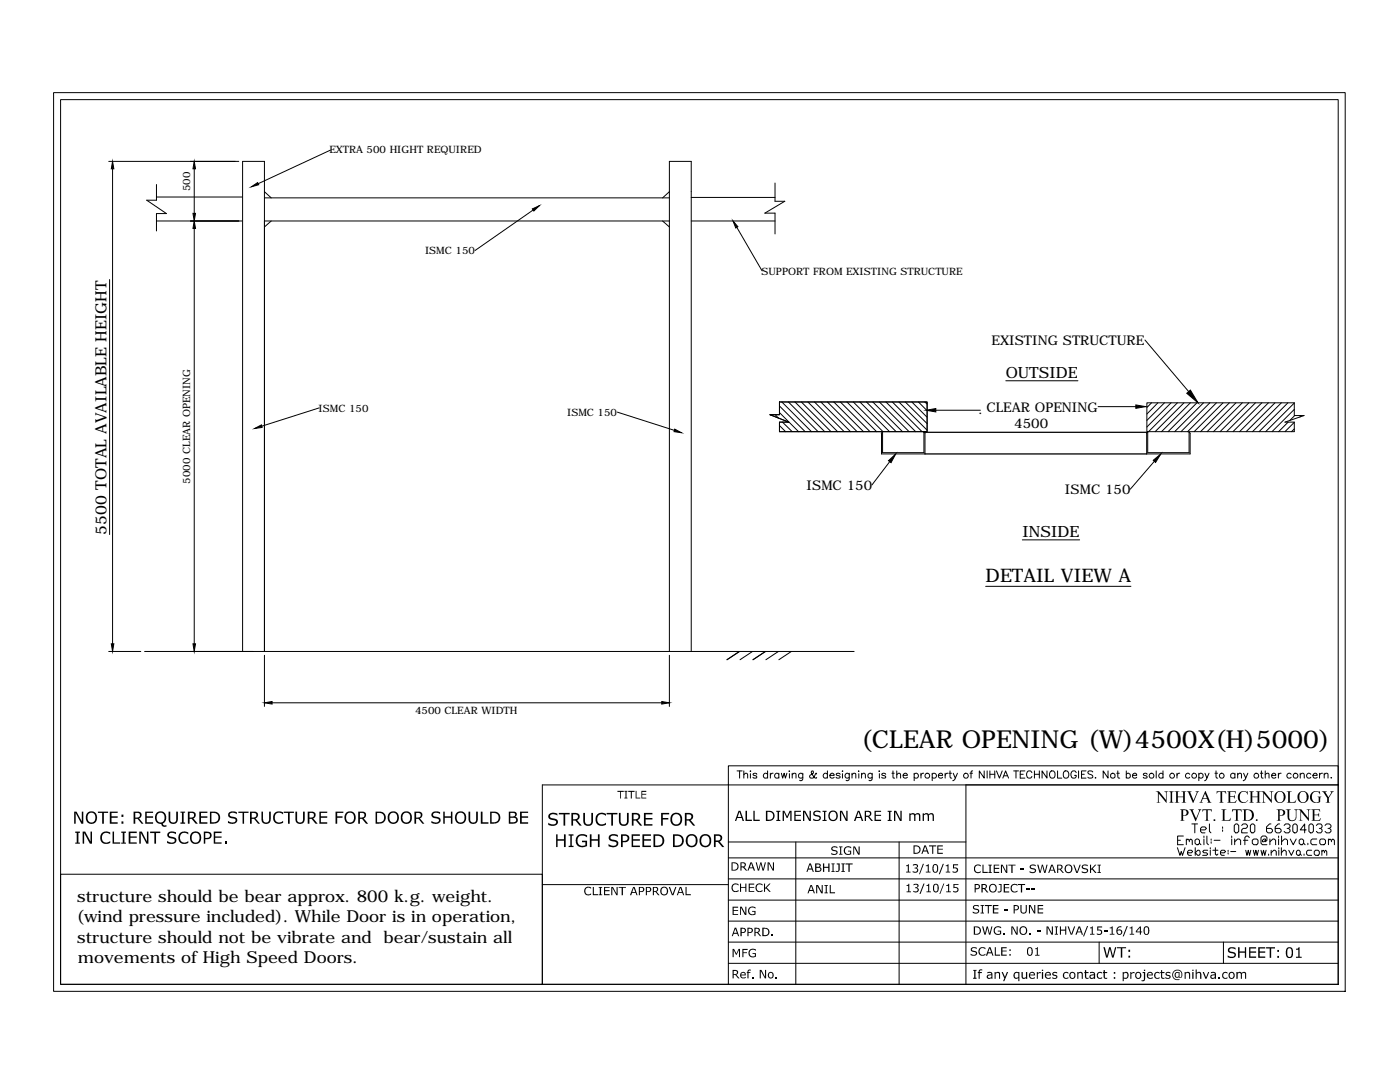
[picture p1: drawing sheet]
<svg xmlns="http://www.w3.org/2000/svg" width="279mm" height="216mm" viewBox="0 0 279 216" stroke-linecap="round" stroke-linejoin="round" font-family="sans-serif">
<defs><g id="words">
<text font-size="5" x="171.8" y="149.3">(CLEAR OPENING (W)4500X(H)5000)</text>
<text font-size="3.7" x="196.7" y="116.2">DETAIL VIEW A</text>
<g font-size="3.3">
<text x="15.4" y="180">structure should be bear approx. 800 k.g. weight.</text>
<text x="15.3" y="184.1">(wind pressure included). While Door is in operation,</text>
<text x="15.4" y="188.1">structure should not be vibrate and</text>
<text x="76.5" y="188.1">bear/sustain all</text>
<text x="15.6" y="192.2">movements of High Speed Doors.</text>
</g>
<g font-size="3.1">
<text x="200.7" y="75.3">OUTSIDE</text>
<text x="21.2" y="106.7" transform="rotate(-90 21.2 106.7)">5500 TOTAL AVAILABLE HEIGHT</text>
<text x="204" y="107.1">INSIDE</text>
</g>
<g font-size="2.7">
<text x="197.9" y="68.8">EXISTING STRUCTURE</text>
<text x="195.3" y="82.7">. CLEAR OPENING</text>
<text x="202.4" y="85.5">4500</text>
<text x="161" y="97.8">ISMC 150</text>
<text x="212.5" y="98.6">ISMC 150</text>
</g>
<g font-size="2">
<text x="65.7" y="30.6">EXTRA 500 HIGHT REQUIRED</text>
<text x="38" y="38.1" transform="rotate(-90 38 38.1)">500</text>
<text x="84.8" y="50.7">ISMC 150</text>
<text x="152" y="54.8">SUPPORT FROM EXISTING STRUCTURE</text>
<text x="63.6" y="82.2">ISMC 150</text>
<text x="113.2" y="83">ISMC 150</text>
<text x="38" y="96.5" transform="rotate(-90 38 96.5)">5000 CLEAR OPENING</text>
<text x="82.8" y="142.5">4500 CLEAR WIDTH</text>
</g>
</g></defs>
<!-- layer: 0 -->
<g fill="none" stroke="#000" stroke-width=".2">
<path d="M10.7 18.5h257.8v179.3h-257.8zM12.1 19.9h255v176.5h-255zM21.7 32.2h26M22.5 33.7v94.8M31.2 39.3h17.2M31.2 36.8v3.1h-1.9l3.9 2.7h-2v3.5M38.8 33.7v8.9M52.8 39.5h80.8M52.8 38.3l1.3 1.2M65.9 30l-14.4 6.6M133.6 38.3l-1.4 1.2M138 39.4h16.7"/>
<path d="M154.7 36.5v3.7h1.9l-4 2.3h2.1v4.2M21.9 55.8v50.9M31.2 44.1h17.2M38.8 45.6v82.9M52.8 44.1h80.8M54.1 44.1l-1.3 1.2M106.4 41.9l-11.6 8.1M132.2 44.1l1.4 1.2M138 44.1h16.7M147.1 45.4l5 8.6M200.7 76h14.4M228.5 67.8l8.7 10.3"/>
<path d="M63.7 81.4l-11.4 3.6M123.2 82.2l11.4 3.7M154.7 82.7l.6 .7M155.6 80.2h29.4v5.9h-29.4v-1.9h1.8l-3.7-1.5h1.9zM155.6 84.9l1.2 1.2M155.6 82.3l3.8 3.8M155.6 81l5.1 5.1M156 80.2l6 5.9M156.2 84.2l1.9 1.9M157.3 80.2l6 5.9M158.7 80.2l5.9 5.9M159.9 80.2l5.9 5.9"/>
<path d="M161.2 80.2l6 5.9M162.5 80.2l6 5.9M163.8 80.2l5.9 5.9M165.1 80.2l6 5.9M166.4 80.2l5.9 5.9M167.7 80.2l5.9 5.9M169 80.2l5.9 5.9M170.3 80.2l5.9 5.9M171.6 80.2l5.9 5.9M172.9 80.2l5.9 5.9M174.2 80.2l5.9 5.9M175.5 80.2l5.9 5.9"/>
<path d="M176.8 80.2l5.9 5.9M177.6 92.1l-3.6 4.7M178.1 80.2l5.9 5.9M179.4 80.2l5.6 5.6M180.7 80.2l4.3 4.3M182 80.2l3 3.1M183.3 80.2l1.7 1.7M184.4 86.3l.2 .2v4.1h-8.7v-4.1M184.4 86.3v4h-8.3v-4l-.2 .2M184.6 80.2l.4 .4M186.8 81.9h8.9M219.1 81.1h7.6"/>
<path d="M228.9 80.4h29.4v2.5h2l-3.9 1.3h1.9v1.9h-29.4zM229 86.3l-.2 .2M229.1 86.3v4h8.2v-4h.2v4.3h-8.7v-4.1M229.8 80.4l-.9 .9M230.4 92.1l-4.8 5.5M231.1 80.4l-2.2 2.2M232.4 80.4l-3.5 3.5M233.7 80.4l-4.8 4.8M235 80.4l-5.8 5.7M236.3 80.4l-5.8 5.7M237.6 80.4l-5.8 5.7M238.9 80.4l-5.8 5.7"/>
<path d="M240.2 80.4l-5.8 5.7M241.5 80.4l-5.8 5.7M242.8 80.4l-5.8 5.7M244.1 80.4l-5.8 5.7M245.3 80.4l-5.7 5.7M246.7 80.4l-5.8 5.7M247.9 80.4l-5.7 5.7M249.2 80.4l-5.7 5.7M250.6 80.4l-5.8 5.7M251.8 80.4l-5.7 5.7M253.1 80.4l-5.7 5.7M254.5 80.4l-5.8 5.7"/>
<path d="M255.7 80.4l-5.7 5.7M257 80.4l-5.7 5.7M257.1 84.2l-1.9 1.9M258.3 80.4l-5.7 5.7M258.3 81.7l-4.4 4.4M258.3 84.3l-1.9 1.8M258.3 85.6l-.5 .5M258.4 82.9l-1 1M259.7 82.9l-.3 .3M196.7 117h29M204 107.7h11.5M21.7 130h6.4"/>
<path d="M28.9 130h141.6M48.4 130v-97.8h4.4v97.8M52.8 130.8v10.2M133.6 130v-97.8h4.4v97.8M133.6 130.8v10.2M147.6 130l-2.5 1.6M150.2 130l-2.5 1.6M152.8 130l-2.5 1.6M155.3 130l-2.4 1.6M157.9 130l-2.5 1.6M54.3 140.2h77.8M145.4 152.8h121.7v3.8h-121.7z"/>
<path d="M147.1 153.8h1M147.6 153.8v1.5M148.4 154.6l.4-.3 .3 .1 .1 .9M148.4 153.8v1.5M149.8 153.8v.2zM149.8 154.4v.9M151 154.5a.43 .43 0 0 0-.7 0l.7 .5v.2l-.2 .1-.5-.2M153.2 154.5a.48 .48 0 0 0-.7-.1 .48 .48 0 0 0 0 .8 .48 .48 0 0 0 .7-.1M153.2 153.8v1.5M153.7 154.3v1M154.3 154.3l-.3 .1-.3 .3M155.4 154.5a.48 .48 0 0 0-.7-.1 .48 .48 0 0 0 0 .8 .48 .48 0 0 0 .7-.1"/>
<path d="M155.4 154.3v1M155.9 154.3l.3 1 .3-1 .2 1 .3-1M157.5 153.9h.1zM157.6 154.4v.9M158.1 154.6l.3-.3 .4 .1 .1 .9M158.1 154.3v1M160.2 154.3l-.1 1.3-.2 .2-.3-.1M160.2 154.5a.48 .48 0 0 0-.7-.1 .48 .48 0 0 0 0 .8 .48 .48 0 0 0 .7-.1M163 154.5l-.2-.2-.3 .6a.46 .46 0 0 1-.5 .4 .46 .46 0 0 1-.3-.6l.6-.4v-.4h-.3v.5l.6 .8 .3 .1 .1-.2M165.1 154.5a.48 .48 0 0 0-.7-.1 .48 .48 0 0 0 0 .8 .48 .48 0 0 0 .7-.1M165.1 153.8v1.5M165.6 154.7h.9a.48 .48 0 0 0-.7-.3 .48 .48 0 0 0-.2 .7 .48 .48 0 0 0 .7 .1l.2-.1"/>
<path d="M167.7 154.5a.47 .47 0 0 0-.8 0l.8 .5-.1 .2-.2 .1-.5-.2M168.1 153.8v.2zM168.1 154.4v.9M169.5 154.3l-.1 1.3-.2 .2-.3-.1M169.5 154.5a.48 .48 0 0 0-.7-.1 .48 .48 0 0 0 0 .8 .48 .48 0 0 0 .7-.1M170 154.6l.4-.3 .4 .1v.9M170 154.3v1M171.3 153.9h.1zM171.4 154.4v.9M171.9 154.6l.4-.3 .3 .1 .1 .9M171.9 154.3v1M174.1 154.3l-.1 1.3-.2 .2-.4-.1"/>
<path d="M174.1 154.5a.48 .48 0 0 0-.7-.1 .48 .48 0 0 0 0 .8 .48 .48 0 0 0 .7-.1M175.4 153.9h.1zM175.5 154.4v.9M176.8 154.5a.47 .47 0 0 0-.8 0l.8 .5-.1 .2-.2 .1-.5-.2M178 154.3h.5M178.2 153.8l.1 1.4 .2 .1M179 154.6l.3-.3 .3 .1 .1 .9M179 153.8v1.5M180.2 154.7h.9a.48 .48 0 0 0-.7-.3 .48 .48 0 0 0-.2 .7 .48 .48 0 0 0 .7 .1l.2-.1M182.4 154.5a.48 .48 0 0 1 .7-.1 .48 .48 0 0 1 0 .8 .48 .48 0 0 1-.7-.1M182.4 154.3v1.5M183.8 154.3v1"/>
<path d="M184.3 154.3l-.5 .2v.2M186 154.5a.48 .48 0 0 1 .7-.1 .48 .48 0 0 1 0 .8 .48 .48 0 0 1-.7-.1M186 154.3v1.5M187.3 154.7h.8a.46 .46 0 0 0-.6-.4 .46 .46 0 0 0-.1 .8l.2 .2 .5-.2M188.6 154.3v1M189.2 154.3l-.4 .1-.2 .3M189.4 154.3h.5M189.6 153.8v1.2l.1 .2 .2 .1M190.2 154.3l.5 1 .4-1M190.7 155.3l-.2 .3-.4 .2M193.6 154.3h.5M194.1 153.8l-.2 .1-.1 .2v1.2"/>
<path d="M196.4 153.8v1.5l-1-1.5v1.5M197 153.8v1.5M197.6 153.8v1.5M197.6 154.5h.9M198.5 153.8v1.5M198.9 153.8l.6 1.5 .5-1.5M200.1 155.3l.6-1.5 .6 1.5M200.3 154.8h.8M202.3 153.8h1M202.8 153.8v1.5M203.6 154.5h.6M204.5 153.8h-.9v1.5h.9"/>
<path d="M205.9 154.2a.55 .55 0 0 0-.6-.4 .55 .55 0 0 0-.4 .6 .61 .61 0 0 0 .2 .8 .61 .61 0 0 0 .8-.1v-.2M206.4 154.5h1M206.4 153.8v1.5M207.4 153.8v1.5M208.9 153.8v1.5l-.9-1.5v1.5M209.6 154l.1-.1a.72 .72 0 0 1 .9 .5 .72 .72 0 0 1-.5 .9 .76 .76 0 0 1-.5-1.3zM211.1 153.8v1.5h.8M212.5 153.9a.7 .7 0 0 1 .8 .6 .7 .7 0 0 1-.8 .7l-.3-.5v-.5zM214.8 154.2a.55 .55 0 0 0-.6-.4 .55 .55 0 0 0-.5 .6 .61 .61 0 0 0 .2 .8 .61 .61 0 0 0 .8-.1l.1-.4h-.4M215.3 153.8v1.5M215.8 154.5h.6M216.7 153.8h-.9v1.5h.9"/>
<path d="M218.1 154l-.4-.2-.5 .1v.4l.8 .4 .1 .4-.4 .2-.6-.2M218.6 155.1v.2zM221.1 153.8v1.5l-.9-1.5v1.5M222.9 154.3h.5M223.1 153.8v1.2l.1 .2 .3 .1M224.8 154.5a.46 .46 0 0 1 .6 0 .46 .46 0 0 1 0 .6 .46 .46 0 0 1-.6 0M224.8 153.8v1.5M226 154.7h.9a.46 .46 0 0 0-.7-.4 .46 .46 0 0 0-.1 .8l.3 .2 .5-.2M228.9 154.5a.43 .43 0 0 0-.7 0l.7 .5v.2l-.2 .1-.5-.2M230.7 153.8v1.5M232.1 154.5a.48 .48 0 0 0-.7-.1 .48 .48 0 0 0 0 .8 .48 .48 0 0 0 .7-.1M232.1 153.8v1.5"/>
<path d="M234.9 154.3v1M235.4 154.3l-.5 .2v.2M237.4 154.5a.48 .48 0 0 0-.7-.1 .48 .48 0 0 0 0 .8 .48 .48 0 0 0 .7-.1M239.3 154.5a.48 .48 0 0 1 .7-.1 .48 .48 0 0 1 0 .8 .48 .48 0 0 1-.7-.1M239.3 154.3v1.5M240.5 154.3l.4 1 .4-1M240.9 155.3l-.2 .3-.3 .2M242.5 154.3h.5M242.7 153.8v1.2l.1 .2 .2 .1M246.5 154.5a.48 .48 0 0 0-.7-.1 .48 .48 0 0 0 0 .8 .48 .48 0 0 0 .7-.1M246.5 154.3v1M247 154.6l.3-.3 .4 .1 .1 .9"/>
<path d="M247 154.3v1M248.2 154.3l.4 1 .4-1M248.6 155.3l-.1 .3-.4 .2M251.5 154.3h.5M251.7 153.8v1.2l.1 .2 .3 .1M252.5 154.6l.4-.3 .3 .1 .1 .9M252.5 153.8v1.5M253.8 154.7h.8a.48 .48 0 0 0-.6-.3 .48 .48 0 0 0-.3 .6 .48 .48 0 0 0 .6 .3l.3-.2M255.1 154.3v1M255.7 154.3l-.5 .2-.1 .2M257.7 154.5a.48 .48 0 0 0-.7-.1 .48 .48 0 0 0 0 .8 .48 .48 0 0 0 .7-.1M259.5 154.6l.4-.3 .3 .1 .1 .9"/>
<path d="M259.5 154.3v1M261.6 154.5a.48 .48 0 0 0-.7-.1 .48 .48 0 0 0 0 .8 .48 .48 0 0 0 .7-.1M262 154.7h.9a.48 .48 0 0 0-.6-.3 .48 .48 0 0 0-.3 .6 .48 .48 0 0 0 .6 .3l.3-.2M263.3 154.3v1M263.9 154.3a.51 .51 0 0 0-.6 .4M264.3 154.6l.3-.3 .4 .1v.9M264.3 154.3v1M265.7 155.1v.2zM267.1 156.6v39.8M267.1 156.6h-74.3v39.8M12.1 174.4h96.1v22h-96.1zM108.2 176.5h37.2"/>
<path d="M145.4 179.6h121.7M145.4 175.4h121.7M145.4 171.2h121.7M145.4 168h47.4M158.8 168v28.4M179.4 168v28.4M235 169.1l.5 1.6 .2-.8 .3 .8 .5-1.6M235 167.7h.6M236.2 166.8h-1.2v1.8h1.2M236.8 167.7l.3-.3 .2 .3v.3M236.8 167.4v1.2M237 170.2h.8l.2-.3-.2-.2h-.5l-.3 .2v.5l.3 .3h.5"/>
<path d="M237.3 167.7l.3-.3 .3 .3v.9M237.9 164.4h1.1M238.4 164.4v1.8M238.5 167.7l.3-.3h.3l.3 .3v.6l-.3 .3h-.3l-.3-.3zM238.5 169.1v1.6M239 169.7h.3l.2 .2v.5l-.2 .3h-.3l-.5-.5zM239.4 168.3l.3 .3M239.6 165.6h.9l.3-.3-.3-.3h-.6l-.3 .3v.6l.3 .3h.6M240.3 166.8v.3M240.3 167.4v1.2M240.9 166.8v1.5l.3 .3M241 169.7h-.7l-.3 .2 .3 .3h.5l.2 .2-.2 .3h-.8"/>
<path d="M241.4 164.4v1.5l.3 .3M241.5 169.1v.3M241.5 169.7v1M241.7 167.4v.3M241.7 168v.3M242 169.7h1.1M242.3 167.7h1.2M242.6 169.1v1.3l.2 .3 .3-.3M243.6 170.2h.7l.3-.3-.3-.2h-.5l-.2 .2v.5l.2 .3h.5M244 165v.3M244 165.6v.3M245.1 169.7v.2"/>
<path d="M245.1 170.2v.2M245.6 169.9h1M245.8 166.8v.3M245.8 167.4v1.2M246.3 164.7l.3-.3h.3l.3 .3v1.2l-.3 .3h-.3l-.3-.3zM246.4 168l.6-.6h.3l.3 .3v.9M246.4 167.4v1.2M247.8 164.7l.3-.3h.6l.2 .3v.3l-.2 .3h-.6l-.3 .3v.6h1.1M248.1 167.7h.9M248.6 169.7l.3 1 .2-1 .3 1 .2-1M249.3 167.1l-.3-.3h-.3l-.3 .3v1.5M249.5 164.7l.3-.3h.3l.3 .3v1.2l-.3 .3h-.3l-.3-.3z"/>
<path d="M249.9 167.7l.3-.3h.6l.3 .3v.6l-.3 .3h-.6l-.3-.3zM250.1 169.7l.3 1 .2-1 .3 1 .2-1M251.7 169.7l.2 1 .3-1 .2 1 .3-1M252.5 167.7l-.2 .3h-.3v-.3l.3-.3h.2v.6l.3-.3v-.6l-.3-.3h-.5l-.3 .3v1.2l.3 .3h.8M253.2 170.4v.3M253.4 168l.6-.6h.3l.3 .3v.9M253.4 167.4v1.2M253.6 164.4h-.2l-.6 .6v.9l.3 .3h.5l.3-.3v-.3l-.3-.3h-.8M253.7 170.2l.5-.5h.3l.2 .2v.8M253.7 169.7v1M255.2 166.8v.3M255.2 167.4v1.2"/>
<path d="M255.2 169.1v.3M255.2 169.7v1M255.4 164.4h-.3l-.6 .6v.9l.3 .3h.6l.3-.3v-.3l-.3-.3h-.9M255.7 170.2l.5-.5h.2l.3 .2v.8M255.7 169.1v1.6M255.8 168l.6-.6h.3l.2 .3v.9M255.8 166.8v1.8M256.3 164.7l.3-.3h.6l.3 .3v.3l-.3 .3h-.3M257.2 165.3l.3 .3v.3l-.3 .3h-.6l-.3-.3M257.2 169.7l.5 1 .5-1M257.5 167.4l.6 1.2 .6-1.2M258 164.7l.3-.3h.3l.3 .3v1.2l-.3 .3h-.3l-.3-.3z"/>
<path d="M258.7 169.9l.3-.2h.2l.3 .2v.5l-.3 .3h-.2l-.3-.3zM259.3 167.7l.3-.3h.3l.3 .3v.6l-.3 .3h-.3l-.3-.3zM259.5 170.4l.2 .3M260.2 168.3l.3 .3M260.3 170.4v.3M260.7 165.6h-1.2l.9-1.2v1.8M261 168.3v.3M261.2 164.7l.3-.3h.3l.3 .3v1.2l-.3 .3h-.3l-.3-.3zM261.8 169.7h-.8l-.2 .2v.5l.2 .3h.8M262.5 169.7h.5l.3 .2v.5l-.3 .3h-.5l-.2-.3v-.5zM262.7 164.7l.3-.3h.6l.2 .3v.3l-.2 .3h-.3M262.8 167.4h-.9l-.3 .3v.6l.3 .3h.9"/>
<path d="M263.4 167.7l.2-.3h.6l.3 .3v.6l-.3 .3h-.6l-.2-.3zM263.6 165.3l.2 .3v.3l-.2 .3h-.6l-.3-.3M263.8 169.9l.3-.2 .2 .2v.3M263.8 169.7v1M264.3 169.9l.3-.2 .2 .2v.8M264.4 164.7l.3-.3h.6l.3 .3v.3l-.3 .3h-.3M265.1 167.7l.3-.3 .3 .3v.3M265.1 167.4v1.2M265.3 165.3l.3 .3v.3l-.3 .3h-.6l-.3-.3M265.7 167.7l.3-.3 .3 .3v.9M108.2 196.4v-39.8h37.2v39.8M108.2 196.4h158.9"/>
<path d="M145.4 183.8h121.7M145.4 188h121.7M145.4 192.2h121.7M219.4 188v4.2M244.2 188v4.2"/>
<circle cx="185.1" cy="154.8" r=".5"/>
<circle cx="192.8" cy="154.8" r=".5"/>
<circle cx="222.1" cy="154.8" r=".51"/>
<circle cx="229.8" cy="154.8" r=".5"/>
<circle cx="233.9" cy="154.8" r=".5"/>
<circle cx="238.3" cy="154.8" r=".5"/>
<circle cx="243.8" cy="154.8" r=".5"/>
<circle cx="250.7" cy="154.8" r=".5"/>
<circle cx="258.6" cy="154.8" r=".5"/>
</g>
<g fill="#000" stroke="#000" stroke-width=".2">
<path d="M22.5 32.2l.2 1.5h-.5zM38.8 32.2l.2 1.5h-.5zM50.2 37.3l1.2-.9 .2 .5zM38.8 44.1l.2 1.5h-.5zM38.5 42.6h.5l-.2 1.5zM106.2 41.7l1.4-.7-1.1 1.1zM146.3 44.1l1 1.1-.5 .3zM236.8 78.5l.8-.7 1.5 2.6zM50.8 85.5l1.4-.7 .1 .5zM134.6 85.6l1.4 .7-1.5-.2zM177.3 91.9l1.5-1.3-1 1.7zM184.8 81.9l2-.4v.7z"/>
<path d="M226.7 80.8l2 .3-2 .4zM230.2 91.8l1.5-1.2-1.1 1.7zM22.2 128.5h.5l-.2 1.5zM38.5 128.5h.5l-.2 1.5zM52.8 140.2l1.5-.2v.5zM132.1 140l1.5 .2-1.5 .3z"/>
</g>
<g fill="#000">
<path d="M123.2 157.8h1.3v.2h-.6v1.3h-.1v-1.3h-.6zM124.6 157.8h.6v.2h-.2v1.2h.2v.1h-.6v-.1h.2v-1.2h-.2zM125.4 157.8h1.2v.2h-.5v1.3h-.2v-1.3h-.5zM126.9 157.8h.1v1.4h.8v.1h-.9zM128 157.8h1v.2h-.8v.4h.8v.2h-.8v.6h.8v.1h-1zM230.7 157.9h.6l1.4 1.7v-1.4l-.3-.3h.8l-.4 .2v2.1l-1.5-1.8v1.6l.3 .2h-.8l.3-.2v-1.9zM234.4 157.9h1l-.3 .2v.8h1v-.8l-.3-.2h1l-.3 .1v2l.3 .2h-1l.3-.2v-.9h-1v.9l.3 .2h-1l.3-.2v-1.9zM236.9 157.9l.9 .1a.21 .21 0 0 0-.3 .1 .21 .21 0 0 0 .1 .3l.6 1.3 .5-1.3a.28 .28 0 0 0 .1-.3 .28 .28 0 0 0-.2-.2l.7 .1-.3 .1-.8 2.1-1-2.1zM242.8 157.9h1.9v.5l-.2-.3-.6-.1v2l.3 .2h-.9l.3-.2v-2l-.6 .1-.2 .3zM244.9 157.9h1.7l.1 .5-.3-.4h-.9v.9h.7l.3-.3v.8l-.3-.4h-.7l.1 1h.8l.4-.4-.2 .6h-1.7l.3-.2v-1.9zM247.4 158.1l.6-.3 .8 .2 .2-.2v.8l-.3-.5-.7-.1-.4 .3-.2 .4 .1 .8 .3 .5h.8l.5-.4-.4 .5-1 .1-.6-.6-.1-.8zM249.3 157.9h1l-.4 .2v.8h1.1v-.8l-.4-.2h1.1l-.4 .2v1.9l.4 .2h-1.1l.4-.2v-.9h-1.1v.9l.4 .2h-1l.3-.2v-1.9z"/>
<path d="M251.7 157.9h.6l1.4 1.7v-1.5l-.3-.2h.8l-.4 .2v2.1l-1.5-1.8v1.5l.3 .3h-.8l.3-.3v-1.7zM256.8 157.9l1 .1a.29 .29 0 0 0-.3 0 .29 .29 0 0 0-.1 .4l.1 1.6h.8l.4-.5-.2 .7h-1.7l.3-.2v-1.9zM261.7 158.3l.7-.5 .8 .2 .2-.2 .1 .8-.6-.6-.7 .1-.3 .5-.1 .7 .4 .7 .5 .1 .5-.1v-.8l-.3-.3h.9l-.3 .2v.9l-1.1 .2-.8-.4-.2-.4v-.6zM263.8 157.9h1l-.3 .2 .6 1 .6-.9-.2-.3h.7l-.4 .3-.6 1v.8l.3 .2h-1l.4-.2v-.8l-.8-1.1zM15 165.9h.9v.3h-.3v1.9h.3v.2h-.9v-.2h.3v-1.9h-.3zM14.8 162h.5l1 1.9v-1.9h.3v2.4h-.4l-1.1-2.2v2.2h-.3zM16.5 165.9h.5l1.1 2v-2h.3v2.4h-.5l-1.1-2.1v2.1h-.3zM19.5 162h2.1v.2h-.9v2.2h-.3v-2.2h-.9zM20.3 166.2l.8-.3 .9 .2v.4l-.6-.3h-.5l-.4 .3-.2 .4 .1 .7 .2 .4 .7 .1 .7-.3v.4l-1.1 .2-.6-.4-.3-.5v-.6zM21.9 162h1.6v.2h-1.2v.7h1.2v.3h-1.2v.9h1.2v.3h-1.6zM22.5 165.9h.3v2.2h1.2v.2h-1.5zM24.2 165.9h.9v.3h-.3v1.9h.3v.2h-.9v-.2h.3v-1.9h-.3z"/>
<path d="M25.7 165.9h1.6v.3h-1.3v.7h1.3v.3h-1.3v.9h1.3v.2h-1.6zM27.8 165.9h.5l1 2v-2h.3v2.4h-.4l-1.1-2.1v2.1h-.3zM29 162h1.6v.2h-1.3v.7h1.3v.3h-1.3v.9h1.3v.3h-1.6zM30 165.9h2v.3h-.9v2.1h-.3v-2.1h-.8zM33.5 166.2l.3-.2 .6-.1 .7 .2v.3l-1-.2a.42 .42 0 0 0-.4 .5 .42 .42 0 0 0 .6 .3l.8 .3v.7l-.5 .4-1.3-.2v-.4l.6 .3 .7-.1a.39 .39 0 0 0 .3-.5 .39 .39 0 0 0-.6-.2l-.4-.1-.5-.3zM33.6 162h.4v1.7l.4 .4h.4l.3-.2 .1-1.9h.3v1.6l-.1 .3-.3 .4-.7 .1-.6-.4-.2-.4zM36 162h.9v.2h-.3v1.9h.3v.3h-.9v-.3h.3v-1.9h-.3zM35.8 166.3l.5-.3 .4-.1 .9 .2v.4l-.6-.3-.6 .1-.3 .2-.2 .4 .1 .6 .2 .4 .7 .2 .7-.3v.4l-1.2 .2-.6-.4-.2-1zM39.8 162h1.6v.2h-1.3v.7h1.3v.3h-1.3v.9h1.3v.3h-1.6zM42.7 165.9h1.5v.3h-1.2v.7h1.2v.3h-1.2v.9h1.2v.2h-1.5zM44.8 167.9h.4v.4h-.4zM45.7 162.1l.4-.2h.7l.5 .2v.4l-.7-.3h-.4a.41 .41 0 0 0-.3 .5 .41 .41 0 0 0 .6 .3l.8 .3 .1 .5-.2 .3-.7 .3-1-.2v-.4l.7 .3h.5a.41 .41 0 0 0 .3-.6 .41 .41 0 0 0-.6-.2l-.8-.4-.1-.5z"/>
<path d="M47.6 162h2v.2h-.9v2.2h-.3v-2.2h-.8zM52.2 162h.3v1.7l.4 .4h.4l.3-.2 .1-1.9h.3v1.8l-.3 .5-.8 .1-.6-.4-.1-.4zM54.8 162.2l.6-.3h.6l.5 .2v.4l-.6-.3h-.6l-.5 .6v.6l.3 .5 .4 .2h.4l.6-.3v.4l-.9 .2-.6-.2-.3-.2-.2-.5v-.7zM56.6 162h2.1v.2h-.9v2.2h-.3v-2.2h-.9zM59 162h.3v1.7l.4 .4h.4l.3-.2 .1-1.9h.3v1.6l-.1 .3-.3 .4-.7 .1-.6-.4-.1-.4zM63.7 162h1.6v.2h-1.3v.7h1.3v.3h-1.3v.9h1.3v.3h-1.6zM67 162h1.5v.2h-1.2v.7h1.1v.3h-1.1v1.2h-.3zM86.3 162.1l.4-.2h.7l.4 .1v.5l-.4-.3h-.7a.42 .42 0 0 0-.2 .6 .42 .42 0 0 0 .6 .2l.8 .3v.7l-.3 .2-.5 .2-1-.2v-.4l.7 .3h.4a.41 .41 0 0 0 .4-.6 .41 .41 0 0 0-.6-.2l-.4-.1-.4-.3-.1-.4zM88.5 162h.3v.9h1.2v-.9h.3v2.4h-.3v-1.2h-1.2v1.2h-.3zM93.5 162h.3v1.7l.4 .4h.5l.2-.2 .1-1.9h.4v1.6l-.3 .6-.8 .2-.6-.2-.2-.6zM96 162h.3v2.1h1.2v.3h-1.5zM103.8 162h1.6v.2h-1.3v.7h1.3v.3h-1.3v.9h1.3v.3h-1.6z"/>
<path d="M109.5 162.5l.7-.3 1 .1v.5l-.6-.3-.7 .1a.43 .43 0 0 0-.1 .5 .43 .43 0 0 0 .5 .2l.9 .3 .2 .3-.1 .5-.7 .4h-.6l-.6-.2v-.4l.7 .3h.5a.39 .39 0 0 0 .4-.5 .39 .39 0 0 0-.5-.3l-.6-.1-.4-.3-.1-.5zM111 166.5h.3v1h1.3v-1h.3v2.5h-.3v-1.2h-1.3v1.2h-.3zM111.5 162.2h2.2v.3h-.9v2.2h-.3v-2.2h-1zM113.5 166.5h1v.2h-.4v2.1h.4v.2h-1v-.2h.3v-2.1h-.3zM115.1 166.9l.3-.3 .5-.2h.6l.7 .3v.4l-.7-.4-.7 .1-.5 .6v.6l.1 .4 .6 .4 .8-.2v-.6h-.7v-.2h1.1v1l-1.2 .3-.8-.4-.3-.9zM116.7 177.3l.5-.4 .8 .2v.3l-.7-.3-.2 .1-.3 .4 .2 .7 .6 .2 .4-.2v.2l-.5 .2-.6-.2-.3-.6zM116.4 162.2h.3v1.8l.4 .5h.5l.3-.2 .1-.3v-1.8h.3v1.8l-.3 .7-.9 .1-.6-.4-.1-.5zM118.3 177h.2v1.4h.9v.2h-1.1zM117.7 166.5h.4v1h1.2v-1h.4v2.5h-.4v-1.2h-1.2v1.2h-.4zM119.5 177h.7v.2h-.2v1.3h.2v.1h-.7v-.1h.2v-1.3h-.2zM119.1 162.6l.4-.3 .4-.1 1 .2v.4l-.6-.3h-.6l-.2 .2-.3 .5v.7l.3 .4 .8 .2 .6-.3v.4l-1.1 .2-.7-.4-.2-.6v-.6zM120.6 177h1.1v.2h-.9v.4h.9v.2h-.9v.6h.9v.2h-1.1z"/>
<path d="M121.1 162.2h2.1v.3h-.9v2.2h-.3v-2.2h-.9zM122 177h.3l.7 1.3v-1.3h.3v1.6h-.3l-.8-1.4v1.4h-.2zM121.6 166.8l.4-.3 .8-.1 .5 .2v.4l-.6-.3h-.5a.43 .43 0 0 0-.4 .6 .43 .43 0 0 0 .7 .2l.6 .2 .2 .3v.7l-.7 .4-1.2-.2v-.5l.8 .4 .6-.1 .2-.3v-.4l-1.1-.2-.3-.3zM123.5 177h1.4v.2h-.6v1.4h-.2v-1.4h-.6zM123.5 162.2h.4v1.8l.1 .3 .2 .2h.5l.3-.2 .1-.3v-1.8h.4v1.8l-.4 .7-.9 .1-.6-.4-.1-.5zM126.1 166.5h1.6v.3h-1.3v.7h1.3v.3h-1.3v.9h1.3v.3h-1.6zM128.2 166.5h1.7v.3h-1.3v.7h1.3v.3h-1.3v.9h1.3v.3h-1.7zM128.5 162.2h1.7v.3h-1.4v.7h1.4v.3h-1.4v1h1.4v.2h-1.7zM131.9 162.2h1.6v.3h-1.2v.7h1.1v.3h-1.1v1.2h-.4zM133.5 177h.2l.5 1.4 .6-1.4h.2l-.6 1.6h-.3zM136.8 177h.2v1.4h.9v.2h-1.1zM146.2 176.5l.5-.2 .7 .1v.3l-.4-.2h-.5l-.3 .5v.4l.3 .3 .4 .1 .5-.2v.3l-.9 .1-.4-.3-.1-.8z"/>
<path d="M147.7 176.3h.2v.7h.8v-.7h.3v1.7h-.3v-.8h-.8v.8h-.2zM148.8 161.8h.3v1.8h1v.2h-1.3zM149.4 176.3h1.1v.2h-.9v.5h.9v.2h-.9v.6h.9v.2h-1.1zM150.4 161.8h.2v1.8h1v.2h-1.2zM150.9 176.5l.6-.2 .7 .1v.3l-.4-.2h-.5l-.3 .5v.4l.2 .3 .5 .1 .5-.2v.3l-.9 .1-.4-.3-.1-.8zM150.8 172.1h.2l.4 1.4 .4-1.4h.2l.3 1.4 .3-1.4h.3l-.5 1.6h-.2l-.4-1.3-.3 1.3h-.3zM152.5 176.3h.2v.9l.8-.9h.3l-.8 .8 .8 .9h-.3l-.6-.8-.2 .2v.6h-.2zM153.2 172.1h.3l.7 1.3v-1.3h.3v1.6h-.3l-.8-1.5v1.5h-.2zM154.9 161.8h.8v.2h-.2v1.6h.2v.2h-.8v-.2h.3v-1.6h-.3zM156.2 161.8h.3l.6 1.1 .5-1.1h.4v2h-.3v-1.8l-.5 1.2h-.2l-.6-1.2v1.8h-.2zM158.5 161.8h1.3v.2h-1v.6h1v.2h-1v.8h1v.2h-1.3zM160.3 161.8h.4l.9 1.6v-1.6h.2v2h-.3l-1-1.8v1.8h-.2z"/>
<path d="M162.4 162l.3-.2 .6-.1 .4 .2v.3l-.3-.2h-.5a.34 .34 0 0 0-.3 .4 .34 .34 0 0 0 .5 .2l.7 .3-.1 .7-.4 .2-1-.1v-.3l.5 .2h.4a.34 .34 0 0 0 .3-.5 .34 .34 0 0 0-.5-.2l-.6-.2zM162.9 176.6h.4l.7 1.4v-1.4h.2v1.7h-.3l-.8-1.5v1.5h-.2zM164.2 161.8h.8v.2h-.3v1.6h.3v.2h-.8v-.2h.3v-1.6h-.3zM164.5 176.6h.7v.2h-.2v1.3h.2v.2h-.7v-.2h.3v-1.3h-.3zM164.2 172.3h.3v.7h.8v-.7h.3v1.7h-.3v-.8h-.8v.8h-.3zM165.9 172.3h.7v.2h-.2v1.3h.2v.2h-.7v-.2h.2v-1.3h-.2zM165.6 176.6h.2v1.4h.9v.3h-1.1zM166 169.1l.4-.2 .7 .1v.2l-.4-.1h-.4a.31 .31 0 0 0-.1 .4 .31 .31 0 0 0 .4 .1l.5 .2 .1 .4-.2 .3-.3 .1-.6-.1h-.2v-.3l.7 .2a.33 .33 0 0 0 .3-.4 .33 .33 0 0 0-.5-.2l-.5-.2zM167 172.3h.6v1.3l-.3 .4h-.5v-.2h.1a.28 .28 0 0 0 .3 0 .28 .28 0 0 0 .1-.3v-1h-.3zM167.5 168.9h.6v.2h-.2v1.3h.2v.1h-.6v-.1h.2v-1.3h-.2zM167.9 172.3h.7v.2h-.2v1.3h.2v.2h-.7v-.2h.2v-1.3h-.2zM167.6 161.8h.4l.9 1.6v-1.6h.2v2h-.3l-.9-1.8v1.8h-.3z"/>
<path d="M168.6 169.1l.5-.2 .8 .1v.3l-.4-.2h-.5l-.4 .4 .1 .7 .4 .2 .6-.1v-.4h-.5v-.2h.7v.8l-.9 .1-.4-.3-.2-.7zM168.7 172.3h1.5v.2h-.6v1.5h-.3v-1.5h-.6zM170.3 168.9h.3l.8 1.4v-1.4h.2v1.6h-.3l-.8-1.4v1.4h-.2zM174.5 161.8h1.3v.2h-1v.6h1v.2h-1v.8h1v.2h-1.3zM177.2 161.8h.8v.2h-.3v1.6h.3v.2h-.8v-.2h.2v-1.6h-.2zM178.4 161.8h.4l.9 1.6v-1.6h.2v2h-.3l-.9-1.8v1.8h-.3zM180.8 172.7l.6-.2v1.4h.3v.2h-.9v-.2h.4v-1.1h-.4zM180.9 176.6l.6-.3v1.6h.3v.1h-.9v-.1h.4v-1.1h-.4zM182.2 172.5l.3-.1 .5 .1a.39 .39 0 0 1 .2 .4 .39 .39 0 0 1-.3 .3l.3 .3-.1 .5-.2 .1h-.8v-.3l.6 .1a.32 .32 0 0 0 .3-.3 .32 .32 0 0 0-.3-.3h-.2v-.2h.3a.28 .28 0 0 0 .1-.5 .28 .28 0 0 0-.5 .1h-.2zM182.3 176.4h.8a.37 .37 0 0 1 .2 .4 .37 .37 0 0 1-.3 .3l.4 .3-.1 .4-.4 .3-.6-.1v-.3l.3 .2a.36 .36 0 0 0 .5-.3 .36 .36 0 0 0-.4-.4v-.2a.3 .3 0 0 0 .3-.1 .3 .3 0 0 0 0-.4 .3 .3 0 0 0-.4 .1l-.3 .1zM181.5 162.3h.2v.2l.3-.3 .4 .1a.27 .27 0 0 0 .3 .2 .27 .27 0 0 0 .2-.2l.4-.1 .3 .3 .1 1.3h-.3v-.9a.36 .36 0 0 0-.3-.4 .36 .36 0 0 0-.4 .3v1h-.3v-.9a.39 .39 0 0 0-.2-.4 .39 .39 0 0 0-.5 .2v1.1h-.2zM184.2 172.4h.2l-.8 2h-.2z"/>
<path d="M184.3 176.3h.2l-.8 2.1h-.2zM184.8 172.7l.6-.2v1.4h.3v.2h-.9v-.2h.4v-1.1h-.4zM184.9 176.6l.5-.3v1.6h.4v.1h-.9v-.1h.3v-1.1h-.3zM184.1 162.3h.3v.2l.3-.3 .5 .1a.29 .29 0 0 0 .2 .2 .29 .29 0 0 0 .3-.3l.5 .1 .1 .2 .1 1.3h-.3v-.9a.39 .39 0 0 0-.3-.4 .39 .39 0 0 0-.4 .3v1h-.2l-.1-1a.38 .38 0 0 0-.3-.3 .38 .38 0 0 0-.4 .2v1.1h-.3zM185.4 168.7h1.4v.2h-.5v1.5h-.3v-1.5h-.6zM187.1 168.7h1.1v.2h-.9v.5h.9v.1h-.9v.7h.9v.2h-1.1zM188.2 172.4h.2l-.8 2h-.2zM188.3 176.3h.2l-.9 2.1h-.1zM188.8 172.7l.5-.2v1.4h.3v.2h-.8v-.2h.3v-1.1h-.3zM188.8 176.6l.6-.3v1.6h.4v.1h-1v-.1h.4v-1.1h-.4zM190.2 172.5h1v.2h-.8v.4h.6l.2 .4-.2 .5-.2 .1h-.7v-.3l.3 .1a.39 .39 0 0 0 .5-.4 .39 .39 0 0 0-.6-.2zM190.3 176.4h1v.2h-.8v.4h.5l.3 .3-.2 .7-.3 .1-.6-.1v-.3l.5 .2a.39 .39 0 0 0 .3-.6 .39 .39 0 0 0-.6-.1z"/>
<path d="M194.5 172.8l.5-.3 .7 .1v.3l-.3-.2h-.5l-.3 .5v.4l.2 .3 .6 .1 .3-.2v.3l-.7 .1-.5-.3-.1-.9zM196.1 172.5h.2v1.5h.8v.2h-1zM197.3 172.5h.6v.2h-.2v1.3h.2v.2h-.6v-.2h.2v-1.3h-.2zM198.3 172.5h1.1v.2h-.9v.5h.9v.2h-.9v.6h.9v.2h-1.1zM199.3 176.4h.6v1.4l-.3 .3-.5-.1v-.2l.4 .1 .2-.2v-1.1h-.4zM199.8 172.5h.3l.7 1.4v-1.4h.2v1.7h-.2l-.8-1.5v1.5h-.2zM200.3 176.4h1.1v.2h-.8v.5h.8v.1h-.8v.7h.8v.2h-1.1zM201.2 172.5h1.5v.2h-.6v1.5h-.3v-1.5h-.6zM201.8 176.6l.6-.3 .7 .2v.3l-.4-.2h-.4l-.4 .4v.4l.3 .4 .4 .1 .5-.2v.3l-.8 .1-.4-.2-.2-.6zM203.7 173.3h.6v.3h-.6zM203.1 176.4h1.5v.2h-.6v1.5h-.3v-1.5h-.6zM204.8 177.2h.6v.2h-.6z"/>
<path d="M205.8 177.2h.7v.2h-.7zM205.6 172.7l.3-.2h.5l.3 .1v.3l-.5-.2a.32 .32 0 0 0-.5 .2 .32 .32 0 0 0 .5 .4l.5 .2 .1 .3-.2 .3-.9 .1-.2-.1v-.3l.6 .2a.31 .31 0 0 0 .4-.3 .31 .31 0 0 0-.4-.2l-.6-.3zM207 172.5h.2l.4 1.4 .3-1.4h.2l.4 1.4 .4-1.4h.2l-.5 1.7h-.2l-.4-1.4-.3 1.4h-.2zM214.2 172.5h.2l.6 1.5 .5-1.5h.2l-.6 1.7h-.3zM215.9 172.7l.4-.2h.5l.3 .1v.3l-.5-.2a.3 .3 0 0 0-.5 .2 .3 .3 0 0 0 .4 .3l.6 .3v.4l-.5 .3-.7-.1v-.3l.7 .2a.28 .28 0 0 0 .3-.2 .28 .28 0 0 0-.3-.3l-.5-.2-.2-.2zM217.5 172.5h.2v.9l.9-.9h.2l-.7 .8 .7 .9h-.2l-.7-.7-.2 .1v.6h-.2zM219 172.5h.7v.2h-.2v1.3h.2v.2h-.7v-.2h.3v-1.3h-.3zM233.3 157.9h1l-.4 .3v1.7l.4 .3h-1l.2-.1 .1-.2v-1.7zM237.3 161.5h1a.29 .29 0 0 0-.3 .2 .29 .29 0 0 0 .1 .3l.6 1.3 .6-1.6-.2-.2h.7l-.3 .3-.8 2.1-1.1-2.2zM240 161.5h1.8v.5l-.2-.3h-.6v1.8l.4 .3h-1l.3-.3v-1.8h-.5l-.3 .3zM243.7 161.5l1.1 .1a.29 .29 0 0 0-.4 0 .29 .29 0 0 0 0 .4v1.6h.9l.3-.5-.1 .7h-1.8l.3-.2v-1.9zM245.9 161.5h1.9l-.1 .5a.33 .33 0 0 0-.4-.3h-.3v1.9l.3 .2h-1l.4-.2v-1.9h-.5l-.3 .3z"/>
<path d="M256.6 161.5h1l-.3 .2v1.5l.1 .3 .3 .2 .5-.1 .4-.3v-1.5l-.3-.3h.8l-.4 .3v1.5l-.2 .4-.7 .2-.7-.3-.2-.5v-1.4zM259.1 161.5h.6l1.4 1.7v-1.4l-.3-.3h.8l-.4 .2v2.1l-1.5-1.8v1.6l.3 .2h-.8l.3-.2v-1.8zM261.7 161.5h1.7l.1 .5-.4-.4h-.8v.9h.8l.2-.3v.8l-.3-.3h-.7v.9h.9l.4-.4-.2 .6h-1.7l.3-.2v-1.9zM146.2 180.9h1.1v.2h-.9v.5h.9v.2h-.9v.6h.9v.2h-1.1zM146.2 189.3h.3l.5 1 .4-1h.3v1.7h-.2v-1.4l-.5 .9h-.1l-.5-.9v1.4h-.2zM147.7 180.9h.3l.7 1.4v-1.4h.3v1.7h-.3l-.8-1.5v1.5h-.2zM148.2 189.3h1v.3h-.8v.4h.7v.2h-.7v.8h-.2zM149.3 193.5l.4-.1 .1 .1v.2a.27 .27 0 0 0-.3-.1 .27 .27 0 0 0-.1 .4h.4v.1h-.4v1.1h-.2v-1.1h-.2v-.1h.2zM150.1 194.9h.2v.3h-.2zM149.4 181.2l.6-.3 .7 .1 .1 .3-.4-.2-.6 .1-.3 .6 .3 .6h.5h.3v-.5h-.5v-.1h.7v.7l-.4 .1-.8-.1-.3-.5zM149.5 189.6l.6-.3 .7 .1 .1 .3-.4-.2-.6 .1-.2 .2-.1 .5 .3 .5 .5 .1 .3-.1v-.4h-.5v-.2h.7v.7l-.9 .1-.4-.1-.2-.5zM151.6 193.5h.4l.7 1.4v-1.4h.2v1.7h-.3l-.8-1.5v1.5h-.2z"/>
<path d="M154 186.5h.2v.3h-.2zM154.8 194.9h.3v.3h-.3zM194.2 193.5h.7v.2h-.2v1.4h.2v.2h-.7v-.2h.2v-1.4h-.2zM193.8 189.2l.3-.2h.6l.2 .1v.3l-.4-.2h-.3a.28 .28 0 0 0-.2 .4 .28 .28 0 0 0 .4 .1l.6 .3-.1 .5-.3 .2-.9-.1v-.3l.5 .2h.3a.31 .31 0 0 0 .2-.4 .31 .31 0 0 0-.4-.2l-.5-.2zM194.2 180.8l.3-.2h.6l.3 .1v.3l-.5-.3-.3 .1a.29 .29 0 0 0-.2 .4 .29 .29 0 0 0 .4 .1l.6 .2v.6l-.6 .2-.7-.2v-.2l.4 .2h.5a.28 .28 0 0 0 .2-.4 .28 .28 0 0 0-.4-.1l-.6-.3zM195.4 193.6l.5-.2h.1l-.1 .3a.28 .28 0 0 0-.3 0 .28 .28 0 0 0-.1 .3h.4v.2h-.4v1.1h-.2v-1.1h-.2v-.2h.2zM195.7 180.6h.7v.1h-.2v1.4h.2v.2h-.7v-.2h.2v-1.4h-.2zM195.4 189.3l.4-.3 .9 .1v.3l-.5-.2-.5 .1-.2 .5 .2 .6 .5 .1 .5-.2v.3l-.3 .1-.8-.1-.3-.5zM196.5 180.6h1.4v.2h-.6v1.5h-.2v-1.5h-.6zM196 184.9h.2l.4 1.4 .3-1.4h.2l.4 1.4 .4-1.4h.2l-.5 1.6h-.2l-.4-1.3-.3 1.3h-.2zM198.1 180.6h1.1v.2h-.8v.5h.8v.2h-.8v.6h.8v.2h-1.1zM198.5 189h.2v1.5h.9v.2h-1.1z"/>
<path d="M198.5 194h.2v.1l.3-.2 .5 .2 .1 1.2h-.2v-.8a.36 .36 0 0 0-.3-.4 .36 .36 0 0 0-.4 .2v1h-.2zM198.5 185.1l.5-.3 .8 .2v.2l-.4-.2h-.5l-.4 .5 .2 .7 .4 .2 .5-.1v-.4h-.5v-.2h.7v.7l-.9 .1-.5-.2-.1-.9zM200.2 186.2h.3v.3h-.3zM199.8 189h1.1v.2h-.8v.5h.8v.2h-.8v.6h.8v.2h-1.1zM200.4 181.4h.7v.2h-.7zM199.9 194h.2l.5 .9 .3-.9h.3l-.8 1.8h-.2l.2-.6zM201.8 184.9h.4l.7 1.3v-1.3h.2v1.6h-.3l-.8-1.5v1.5h-.2zM203.7 180.6h.2v1.2l.2 .3 .5-.1 .1-1.4h.2v1.2l-.2 .4-.5 .1-.5-.2zM203.9 194h.2v.7a.35 .35 0 0 0 .2 .4 .35 .35 0 0 0 .5-.1v-1h.2v1.3h-.2v-.2l-.4 .3-.5-.3zM205.4 186.2h.3v.3h-.3zM205.3 180.6h.4l.7 1.4v-1.4h.2v1.7h-.2l-.8-1.5v1.5h-.3zM206.6 189.3l.5-.3v1.5h.4v.2h-.9v-.2h.3v-1.1h-.3z"/>
<path d="M207 185.7h.6v.2h-.6zM206.9 194h.2v.2l.6-.2v.2h-.3l-.3 .1v1h-.2zM207.1 180.6h1.1v.2h-.9v.5h.9v.2h-.9v.6h.9v.2h-1.1zM208.9 184.9h.3l.7 1.3v-1.3h.2v1.6h-.3l-.7-1.5v1.5h-.2zM210 194.1l.6-.2 .4 .1v.3l-.3-.2a.25 .25 0 0 0-.4 0 .25 .25 0 0 0 .1 .4h.3a.43 .43 0 0 1 .3 .7 .43 .43 0 0 1-.7 .1l-.3-.1v-.2l.3 .1a.24 .24 0 0 0 .4 0 .24 .24 0 0 0-.1-.3l-.6-.3zM210.5 184.9h.6v.1h-.2v1.3h.2v.2h-.6v-.2h.2v-1.3h-.2zM211.5 184.9h.2v.6h.9v-.6h.2v1.6h-.2v-.8h-.9v.8h-.2zM212.2 194.2l.3-.2 .4-.1 .3 .1v.3l-.3-.1a.5 .5 0 0 0-.5 .6 .5 .5 0 0 0 .8 .2v.2l-.2 .1-.6-.1-.3-.4zM213 184.9h.3l.5 1.4 .6-1.4h.2l-.6 1.6h-.3zM215 194h.2v.1l.3-.2 .5 .1 .1 .2v1.1h-.2v-.8a.37 .37 0 0 0-.2-.4 .37 .37 0 0 0-.5 .2v1h-.2zM216.9 184.8h.3l-.8 2h-.3zM216.5 193.6h.3v.4h.4v.2h-.4v.6a.31 .31 0 0 0 .1 .3 .31 .31 0 0 0 .3 0v.2h-.4l-.2-.2-.1-.9h-.1z"/>
<path d="M217.5 185.1l.6-.2v1.4h.3v.2h-.9v-.2h.4v-1.1h-.4zM219.1 194.1l.6-.2 .2 .1v.3l-.2-.1a.49 .49 0 0 0-.6 .6 .49 .49 0 0 0 .8 .2v.2l-.2 .1-.6-.1-.2-.3v-.5zM219 184.9h.9v.2h-.7v.4h.4l.3 .2v.5l-.3 .3h-.7v-.3l.6 .1a.39 .39 0 0 0 .2-.5 .39 .39 0 0 0-.6-.1h-.1zM220.2 193.6h.3v.4h.5v.2h-.5v.6a.31 .31 0 0 0 .1 .3 .31 .31 0 0 0 .4 0l-.1 .2h-.4l-.2-.2-.1-.9h-.1zM220.3 185.7h.7v.2h-.7zM221.5 185.1l.6-.2v1.4h.3v.2h-.9v-.2h.4v-1.1h-.4zM220.2 189h.3l.4 1.7 .4-1.7h.3l.5 1.7 .4-1.7h.3l-.6 2.1h-.3l-.4-1.8-.4 1.8h-.3zM222.9 189h1.8v.2h-.7v1.9h-.3v-1.9h-.8zM224.9 184.8h.2l-.8 2h-.2zM225.5 185.1l.5-.2v1.4h.3v.2h-.8v-.2h.3v-1.1h-.3zM225.6 194h.2v.2l.6-.2v.2l-.6 .1v1h-.2zM230.4 194.2l.5-.3 .5 .1v.3l-.6-.2-.2 .3 .1 .7h.4l.3-.1v.2l-.7 .1-.3-.2-.1-.3z"/>
<path d="M231.7 193.6h.2v.4h.5v.2h-.5v.6a.3 .3 0 0 0 .1 .3 .3 .3 0 0 0 .4 0v.2l-.6-.1-.1-1h-.2v-.2h.2zM232.6 194.2l.4-.3 .6 .1v.3l-.3-.1a.26 .26 0 0 0-.3-.1 .26 .26 0 0 0-.1 .4l.5 .1a.43 .43 0 0 1 .1 .6 .43 .43 0 0 1-.6 .1l-.3-.1v-.2l.3 .1a.23 .23 0 0 0 .4 0 .23 .23 0 0 0-.1-.3l-.3-.1a.34 .34 0 0 1-.3-.5zM236.4 194h.2v.1l.6-.2 .3 .2v1.2h-.2v-.8a.37 .37 0 0 0-.2-.4 .37 .37 0 0 0-.5 .2v1h-.2zM238.6 193.4h.2v.7l.4-.2 .5 .2 .1 1.2h-.3v-.8a.34 .34 0 0 0-.2-.4 .34 .34 0 0 0-.4 .2l-.1 1h-.2zM240 194h.3l.4 1 .4-1h.2l-.5 1.3h-.2zM243.2 195h.3v.3h-.3zM244.1 194.1l.6-.2 .3 .1v.3l-.2-.1a.5 .5 0 0 0-.7 .6 .5 .5 0 0 0 .9 .2v.2l-.2 .1h-.5l-.3-.2-.1-.7zM245.1 189.3l.5-.3 1 .1v.4l-.7-.3-.5 .2a.33 .33 0 0 0 0 .4 .33 .33 0 0 0 .4 .1l.7 .2 .2 .3-.2 .5-.4 .3-1.1-.2v-.3l.9 .2a.37 .37 0 0 0 .5-.3 .37 .37 0 0 0-.5-.4l-.8-.3zM247.1 189h.3v.9h1v-.9h.3v2.1h-.3v-1h-1v1h-.3zM246.7 194h.3v.1l.3-.2 .3 .1a.34 .34 0 0 0 .5 0l.3-.1 .3 .2v1.2h-.2v-.8a.33 .33 0 0 0-.3-.4 .33 .33 0 0 0-.4 .3v.9h-.2v-.8a.34 .34 0 0 0-.2-.4 .34 .34 0 0 0-.4 .2v1h-.3zM249.3 189h1.4v.3h-1.2v.6h1.2v.2h-1.2v.8h1.2v.2h-1.4zM251.1 189h1.4v.3h-1.1v.6h1.1v.2h-1.1v.8h1.1v.2h-1.4z"/>
<path d="M252.7 189h1.8v.3h-.8v1.8h-.3v-1.8h-.7zM258.6 189.3h.3l.3-.3h.2v1.9h.4v.2h-1.2v-.2h.5v-1.4h-.5z"/>
<path d="M240.5 157.8l.9 2 .4 .4h-.9l.2-.2-.2-.6h-.9l-.2 .6 .3 .2h-.8l.3-.2zM240.5 158.4l-.4 .9h.8z"/>
<path d="M254.3 159a1.16 1.16 0 0 1 2.3 0 1.16 1.16 0 0 1-2.3 0zM255 158.1l-.3 .4v1l.4 .5 .6 .1 .4-.4v-1.1l-.3-.6z"/>
<path d="M258.9 159a1.16 1.16 0 0 1 2.3 0 1.16 1.16 0 0 1-2.3 0zM259.7 158.1l-.4 .6 .1 .8 .3 .5 .6 .1 .3-.2 .2-.4-.1-1-.4-.5z"/>
<path d="M17.4 162.2l.4-.2 .4-.1 .5 .1 .4 .2 .3 1.1-.2 .5-.2 .4-.9 .2-.8-.4-.2-.6v-.6zM17.7 162.3l-.2 .5 .1 1 .4 .3 .7-.1 .3-.4v-1l-.6-.4z"/>
<path d="M24.2 162.5h.4v.5h-.4zM24.2 163.9h.4v.5h-.4z"/>
<path d="M26.7 162h1l.5 .2v.8l-.4 .3 .8 1.1h-.3l-.8-1h-.5v1h-.3zM27 162.2v.9l.8-.1 .1-.5-.1-.2z"/>
<path d="M31.2 162.2l.8-.3 .5 .1 .4 .2 .3 .7v.5l-.4 .7a.35 .35 0 0 0-.2 .5 .35 .35 0 0 0 .6 .1v.2l-.3 .1-.6-.3a.48 .48 0 0 0-.6-.4l-.6-.3-.1-.4-.1-.7zM31.7 162.2l-.4 .6v.8l.4 .5h.7l.4-.5v-.9l-.4-.5z"/>
<path d="M37.5 162h1.1l.4 .2 .1 .6-.5 .5 .9 1.1h-.4l-.8-1h-.5v1h-.3zM37.8 162.2v.9h.5a.45 .45 0 0 0 .4-.5 .45 .45 0 0 0-.5-.4z"/>
<path d="M38.2 166.3l.7-.4h.5l.5 .3 .3 .7-.1 .7-.2 .5-.9 .3-.4-.1-.4-.3-.3-.5 .1-.8zM38.5 166.4l-.2 .4v.7l.1 .4 .4 .2 .6-.1 .4-.6-.1-.9-.5-.3h-.4z"/>
<path d="M40.7 165.9l1.1 .1 .4 .5v.5l-.3 .3-.9 .2v.8h-.3zM41 166.2v1h.6l.3-.4a.47 .47 0 0 0-.6-.6z"/>
<path d="M41.9 162h1.1l.7 .3 .2 .6v.5l-.4 .7-.5 .2-1.1 .1zM42.2 162.2v1.9l1-.2 .4-.5-.1-.8-.5-.4z"/>
<path d="M49.9 162h1.1l.4 .2 .1 .6-.5 .5 .9 1.1h-.4l-.8-1h-.5v1h-.3zM50.2 162.2v.9h.7l.2-.2v-.6z"/>
<path d="M61.4 162h1.1l.4 .2 .1 .6-.5 .5 .9 1.1h-.4l-.8-1h-.4v1h-.4zM61.8 162.2v.9h.4a.45 .45 0 0 0 .4-.5 .45 .45 0 0 0-.5-.4z"/>
<path d="M69 162.2l.8-.3 .5 .1 .4 .2 .3 .6v.6l-.5 .8-.8 .2-.8-.4-.2-1.1zM69.5 162.2l-.4 .7 .1 .8 .3 .4h.7l.4-.5v-.9l-.4-.5z"/>
<path d="M71.5 162h1l.5 .2 .1 .6-.5 .5 .9 1.1h-.4l-.9-1h-.4v1h-.3zM71.8 162.2v.9h.5a.45 .45 0 0 0 .4-.5 .45 .45 0 0 0-.5-.4z"/>
<path d="M75 162h1l.7 .3 .3 .6v.5l-.4 .7-.5 .2-1.1 .1zM75.3 162.2v1.9l1-.2 .4-.5-.2-.8-.4-.4z"/>
<path d="M77.6 162.2l.4-.2 .5-.1 .4 .1 .5 .2 .2 .5v.7l-.4 .8-.9 .2-.7-.4-.2-.6v-.6zM77.9 162.4l-.2 .4 .1 1 .5 .3 .6-.1 .3-.4v-1l-.5-.4h-.4z"/>
<path d="M80.2 162.3l.6-.4h.6l.4 .2 .4 .7v.7l-.3 .6-.6 .3h-.6l-.4-.2-.3-.7v-.7zM80.7 162.2l-.4 .6 .1 .8 .4 .5h.6l.5-.6-.1-1-.5-.3z"/>
<path d="M82.7 162h1.1l.4 .2 .1 .6-.5 .5 .9 1.1h-.4l-.8-1h-.5v1h-.3zM83 162.2v.9h.7l.2-.3a.42 .42 0 0 0-.5-.6z"/>
<path d="M91 162.2l.9-.3 .5 .1 .4 .2 .2 .6v.6l-.4 .8-.8 .2-.8-.4-.2-.6v-.7zM91.5 162.2l-.3 .5v1l.4 .4h.6l.3-.2 .2-.4v-.8l-.5-.5z"/>
<path d="M97.8 162h1.2l.7 .5 .2 .9-.5 .7-.5 .2-1.1 .1zM98.1 162.2v1.9l1-.2 .4-.5-.1-.8-.5-.4z"/>
<path d="M101.5 162h1.2l.3 .1 .1 .6-.3 .3 .4 .2 .2 .4-.3 .6-.6 .2h-1zM101.8 162.2v.7h.8l.1-.1a.39 .39 0 0 0 0-.5 .39 .39 0 0 0-.5-.1zM101.8 163.2v.9l1-.1 .2-.3v-.2a.48 .48 0 0 0-.7-.3z"/>
<path d="M114 162.2h1l.5 .2 .2 .3v.4l-.5 .5 .9 1.1h-.4l-.9-1h-.4v1h-.4zM114.4 162.5v1l.7-.1 .2-.3a.47 .47 0 0 0-.5-.6z"/>
<path d="M123.9 166.5h1.2l.5 .5v.5l-.3 .4-1 .1v1h-.4zM124.3 166.8v1l.8-.1 .2-.3-.1-.5-.3-.1z"/>
<path d="M126.4 177h.2l.6 1.6h-.2l-.1-.4h-.8l-.1 .4h-.3zM126.5 177.2l-.3 .8h.6z"/>
<path d="M126.1 162.2h.9l.7 .3v.8l-.5 .3 1 1.1h-.5l-.8-1h-.5v1h-.3zM126.4 162.5v1l.8-.1 .2-.3a.46 .46 0 0 0-.1-.5 .46 .46 0 0 0-.5-.1z"/>
<path d="M127.5 177h.8l.3 .3-.2 .6-.7 .1v.6h-.2zM127.7 177.2v.6l.6-.1a.36 .36 0 0 0 0-.4 .36 .36 0 0 0-.3-.1z"/>
<path d="M128.9 177h.8l.3 .4-.2 .5-.7 .1v.6h-.2zM129.1 177.2v.6h.4a.33 .33 0 0 0 .2-.4 .33 .33 0 0 0-.4-.2z"/>
<path d="M130.3 177h.7l.3 .2v.4l-.3 .3 .6 .7h-.3l-.5-.6h-.3v.6h-.2zM130.5 177.2v.6l.5-.1 .1-.2a.29 .29 0 0 0 0-.3 .29 .29 0 0 0-.3 0z"/>
<path d="M130.4 166.5h1.3l.7 .5 .2 .9-.4 .8-.6 .3h-1.2zM130.8 166.8v1.9l1.1-.1 .3-.5-.1-.9-.6-.4z"/>
<path d="M131.9 177.2l.4-.3h.5l.4 .3 .1 .8-.2 .5-.7 .2-.5-.3-.1-.4zM132.2 177.2l-.2 .3 .1 .7 .3 .3h.3l.4-.4v-.6l-.3-.3z"/>
<path d="M134.1 162.5l.6-.3h.8l.4 .3 .2 .6v.7l-.4 .8-.5 .2h-.5l-.7-.4-.2-.5v-.8zM134.5 162.5l-.3 .5v.9l.3 .5 .7 .1 .4-.3 .1-.3v-1l-.5-.4z"/>
<path d="M134.3 166.5h1.3l.7 .5 .2 1-.3 .6-.3 .3-1.6 .1zM134.6 166.8v1.9l1-.1 .5-.5-.1-.9-.6-.4z"/>
<path d="M135.7 177h.3l.6 1.6h-.3l-.1-.4h-.7l-.2 .4h-.2zM135.8 177.2l-.3 .8h.6z"/>
<path d="M136.7 162.2h1.1l.4 .3 .1 .7-.5 .4 1 1.1h-.5l-.8-1h-.5v1h-.3zM137 162.5v1l.7-.1 .2-.1 .1-.3a.42 .42 0 0 0-.6-.5z"/>
<path d="M137.1 166.8l.6-.4h.6l.6 .4 .2 .4 .1 .7-.1 .6-.3 .4-1 .2-.7-.5-.3-1.1zM137.5 166.9l-.3 .5 .1 .9 .4 .4h.6l.5-.6v-.9l-.5-.5z"/>
<path d="M139.9 166.8l.6-.4h.5l.7 .5 .2 .5v.7l-.4 .8-.9 .2-.7-.4-.3-.7v-.6zM140.3 166.9l-.3 .4v.9l.4 .5h.7l.4-.5v-.9l-.5-.6z"/>
<path d="M142.5 166.5h1l.5 .2 .1 .8-.5 .4 1 1.1h-.5l-.8-1h-.5v1h-.3zM142.8 166.8v.9h.7l.2-.4a.41 .41 0 0 0 0-.4 .41 .41 0 0 0-.5-.1z"/>
<path d="M146 172.1h.8l.4 .2 .2 .8-.3 .5-.3 .1h-.8zM146.2 172.2v1.4l.8-.2 .2-.4-.1-.5-.2-.2z"/>
<path d="M147.4 161.8h.4l.7 2h-.3l-.2-.6h-.9l-.2 .6h-.2zM147.6 162l-.4 1h.7z"/>
<path d="M147.8 172.1l.9 .1 .1 .5-.3 .3 .6 .7h-.2l-.6-.6h-.3v.6h-.2zM148 172.2v.7h.2a.33 .33 0 0 0 .4-.3 .33 .33 0 0 0-.4-.4z"/>
<path d="M149.8 172.1h.3l.6 1.6h-.3l-.1-.4h-.8l-.1 .4h-.2zM149.9 172.2l-.3 .9h.6z"/>
<path d="M152.9 161.8h1.1l.4 .4 .2 .7-.4 .7-1.3 .2zM153.1 162v1.6l.9-.2 .3-.4-.1-.7-.4-.3z"/>
<path d="M161.5 172.3h.3l.6 1.7h-.2l-.2-.5h-.7l-.2 .5h-.2zM161.7 172.5l-.3 .8h.6z"/>
<path d="M161.7 176.6h.3l.6 1.7h-.2l-.2-.5h-.7l-.1 .5h-.3zM161.9 176.8l-.3 .8h.6z"/>
<path d="M162.7 172.3h.7a.35 .35 0 0 1 .4 .3 .35 .35 0 0 1-.2 .4l.3 .3v.5l-.4 .2h-.8zM162.9 172.5v.5h.3a.26 .26 0 0 0 .4-.3 .26 .26 0 0 0-.4-.2zM162.9 173.2v.6l.7-.1a.31 .31 0 0 0 .1-.4 .31 .31 0 0 0-.4-.1z"/>
<path d="M165.6 162l.4-.3h.5l.5 .3 .2 1-.4 .7-.6 .2-.7-.4-.2-.8zM165.8 162.1l-.2 .4v.7l.4 .4h.6l.3-.5v-.7l-.4-.4z"/>
<path d="M171.2 161.8h.3l.8 2h-.3l-.2-.6h-.9l-.2 .6h-.3zM171.4 162l-.4 1h.7z"/>
<path d="M172.6 161.8h.8l.4 .2v.6l-.3 .3 .7 .9h-.3l-.7-.8h-.4v.8h-.2zM172.8 162v.8h.6l.2-.3a.35 .35 0 0 0-.1-.4 .35 .35 0 0 0-.3-.1z"/>
<path d="M182.3 168.7h.9l.4 .4 .1 .6-.3 .5-1.1 .2zM182.5 168.9v1.3l.7-.1 .3-.4-.1-.6-.4-.2z"/>
<path d="M184.5 168.7h.3l.6 1.7h-.2l-.2-.5h-.7l-.2 .5h-.2zM184.6 168.9l-.3 .8h.6z"/>
<path d="M186.2 172.6l.2-.1 .4-.1 .4 .3v1l-.4 .4h-.4l-.3-.3zM186.4 172.7l-.1 1a.37 .37 0 0 0 .5 .2 .37 .37 0 0 0 .2-.5l-.1-.7-.2-.1z"/>
<path d="M186.3 176.6l.3-.3h.4l.3 .4v1l-.4 .4-.4-.1-.2-.3zM186.6 176.6l-.2 .3 .1 .7a.37 .37 0 0 0 .5 .2 .37 .37 0 0 0 .1-.6v-.4a.32 .32 0 0 0-.2-.3 .32 .32 0 0 0-.3 .1z"/>
<path d="M194.5 176.4h.6l.5 .3-.2 .6-.7 .1v.7h-.2zM194.7 176.6v.6h.4l.2-.1a.32 .32 0 0 0 0-.4 .32 .32 0 0 0-.4-.1z"/>
<path d="M195.9 176.4h.7l.3 .2 .1 .4-.4 .3 .7 .8h-.3l-.6-.7h-.3v.7h-.2zM196.1 176.6v.6h.5l.1-.2a.27 .27 0 0 0 0-.3 .27 .27 0 0 0-.3-.1z"/>
<path d="M197.5 176.6l.5-.3 .4 .1 .4 .2 .1 .9-.2 .5-.8 .1-.3-.2-.2-.4zM197.8 176.6l-.2 .5 .1 .6 .3 .2 .5-.1 .2-.4v-.5l-.3-.3z"/>
<path d="M209.8 172.5h.3l.6 1.7h-.2l-.2-.5h-.7l-.2 .5h-.2zM210 172.7l-.3 .9h.6z"/>
<path d="M211 172.5h.7l.3 .2v.5l-.3 .3 .6 .7h-.2l-.6-.7h-.3v.7h-.2zM211.2 172.7v.6h.2a.33 .33 0 0 0 .4-.2 .33 .33 0 0 0-.4-.4z"/>
<path d="M212.8 172.6l.7-.1 .4 .3 .1 .8-.3 .5-.6 .1-.5-.3-.1-.7zM212.9 172.8l-.2 .3v.5l.3 .4h.4l.3-.2 .1-.8-.3-.3z"/>
<path d="M235.5 161.5h1.2l.5 .4v.5l-.3 .3h-.8v.9l.4 .2h-1l.3-.2v-1.9zM236.1 161.7v.9h.4l.3-.2v-.4l-.3-.3z"/>
<path d="M247.9 161.5h1.2l.7 .2 .5 .8-.3 .9-.7 .4h-1.4l.4-.2v-1.9zM248.6 161.7v1.9h.7l.5-.5v-.9l-.6-.5z"/>
<path d="M254.7 161.5h1.3l.5 .5-.1 .4-.2 .3h-.8v.9l.3 .2h-1l.4-.3v-1.7zM255.4 161.7v.9h.5l.2-.4a.5 .5 0 0 0-.7-.5z"/>
<path d="M146.6 185.1h.3l.6 1.7h-.2l-.2-.5h-.7l-.2 .5h-.2zM146.8 185.3l-.3 .8h.6z"/>
<path d="M146.2 193.5h.6l.5 .2v.5l-.3 .3 .6 .7h-.3l-.5-.7h-.4v.7h-.2zM146.4 193.7v.7l.5-.1 .2-.2a.27 .27 0 0 0-.1-.3 .27 .27 0 0 0-.3-.1z"/>
<path d="M147.8 194.2l.6-.3 .4 .4v.3h-.9a.52 .52 0 0 0 .4 .5 .52 .52 0 0 0 .5-.2v.2l-.2 .1-.7-.1-.2-.5zM148.1 194.1l-.2 .4h.7l-.1-.4z"/>
<path d="M147.8 185.1l.9 .1 .2 .3-.2 .6-.7 .1v.6h-.2zM148 185.3v.7l.5-.1a.32 .32 0 0 0 .1-.4 .32 .32 0 0 0-.4-.2z"/>
<path d="M149.2 185.1l.7 .1 .4 .3-.2 .6-.7 .1v.6h-.2zM149.4 185.3v.7h.2a.35 .35 0 0 0 .4-.3 .35 .35 0 0 0-.4-.4z"/>
<path d="M150.6 185.1l.7 .1 .3 .2v.4l-.3 .3 .6 .7h-.2l-.6-.7h-.3v.7h-.2zM150.8 185.3v.7l.4-.1a.31 .31 0 0 0 .2-.4 .31 .31 0 0 0-.4-.2z"/>
<path d="M152.1 185.1l.9 .1 .4 .2 .2 .7-.3 .5-.4 .2h-.8zM152.4 185.3v1.3l.6-.1 .3-.3v-.6l-.3-.2z"/>
<path d="M153.4 194.1l.3-.2 .6 .2 .1 .6-.2 .4-.5 .2-.3-.2-.2-.4zM153.7 194.1l-.2 .2v.4a.38 .38 0 0 0 .5 .3 .38 .38 0 0 0 .2-.5 .35 .35 0 0 0-.5-.4z"/>
<path d="M194.3 184.9h1l.4 .3v.8l-.3 .4-1.1 .1zM194.6 185v1.3h.7l.2-.4-.1-.6-.3-.2z"/>
<path d="M197.1 194l.5-.1 .4 .2 .1 1.2h-.2v-.2l-.6 .3-.3-.3v-.4l.6-.3a.18 .18 0 0 0 .2-.2 .18 .18 0 0 0-.3-.1l-.5 .1zM197.3 194.7a.31 .31 0 0 0 0 .4 .31 .31 0 0 0 .5-.1l.1-.4z"/>
<path d="M197.4 189h.3l.6 1.7h-.2l-.2-.5h-.7l-.2 .5h-.2zM197.5 189.2l-.3 .8h.6z"/>
<path d="M201.5 189.4h.2v.4h-.2zM201.5 190.4h.2v.3h-.2z"/>
<path d="M202.3 180.6h.7l.4 .3v.4l-.3 .3h-.6v.7h-.2zM202.5 180.8v.7l.3-.1a.33 .33 0 0 0 .4-.4 .33 .33 0 0 0-.5-.2z"/>
<path d="M202.4 194.2l.4-.3 .6 .1v1.8h-.2v-.7l-.2 .2-.6-.2-.1-.3zM202.7 194.2l-.2 .2v.5l.2 .2h.3l.2-.1v-.8z"/>
<path d="M203.7 184.9l.7-.1 .5 .4 .1 .8-.4 .5h-.6l-.4-.2-.2-.8zM203.8 185.2l-.1 .2 .1 .8 .4 .2 .3-.1 .3-.3-.1-.8-.3-.2z"/>
<path d="M205.1 189.2l.2-.2h.4l.3 .3 .1 .8-.3 .6h-.5l-.3-.3v-.9zM205.3 189.2l-.1 .4v.6a.34 .34 0 0 0 .5 .3 .34 .34 0 0 0 .2-.5v-.4a.36 .36 0 0 0-.2-.3 .36 .36 0 0 0-.4-.1z"/>
<path d="M205.4 194.2l.5-.3 .5 .1 .2 .6h-1v.2l.3 .3 .6-.1v.2h-.9l-.3-.4zM205.7 194.2l-.1 .3 .7-.1a.37 .37 0 0 0-.2-.3 .37 .37 0 0 0-.4 .1z"/>
<path d="M207.9 193.5h.3v.2h-.3zM207.9 194h.3v1.3h-.3z"/>
<path d="M208.6 194.2l.4-.3 .5 .1 .2 .6-1 .1 .1 .3 .3 .1 .6-.1v.2h-.9l-.3-.4zM208.9 194.2l-.2 .3h.8a.4 .4 0 0 0-.2-.4 .4 .4 0 0 0-.4 .1z"/>
<path d="M213.6 194l.6-.1 .3 .3 .1 .7-.2 .4h-.6l-.3-.2-.1-.6zM213.9 194.1l-.3 .3v.4l.2 .3h.4l.2-.2v-.5l-.2-.3z"/>
<path d="M215.3 184.9h.2l.6 1.6h-.2l-.1-.5h-.8l-.1 .5h-.3zM215.4 185.1l-.3 .8h.6z"/>
<path d="M217.5 194l.6-.1 .4 .2 .1 1.2h-.3v-.2l-.5 .3-.3-.3v-.5l.5-.2a.2 .2 0 0 0 .3 0 .2 .2 0 0 0-.1-.3 .2 .2 0 0 0-.2 0l-.5 .1zM217.7 194.7a.31 .31 0 0 0 .1 .4 .31 .31 0 0 0 .5-.1v-.4z"/>
<path d="M222.3 194h.3v.3h-.3zM222.3 195h.3v.3h-.3z"/>
<path d="M223 185.1l.3-.2h.5v.2l-.4-.1-.3 .2a.18 .18 0 0 0-.1 .3 .18 .18 0 0 0 .3-.1l.5 .1 .2 .3-.1 .5-.3 .2h-.6l-.2-.3v-.6zM223 186a.4 .4 0 0 0 .8 0 .4 .4 0 0 0-.8 0z"/>
<path d="M224.1 194h.2v.1l.3-.2 .3 .1 .3 .4-.2 .8-.2 .1-.5-.1v.6h-.2zM224.3 194.3v.8h.2a.49 .49 0 0 0 .5-.5 .49 .49 0 0 0-.4-.5z"/>
<path d="M225.2 189.5h.3v.4h-.3zM225.2 190.7h.3v.4h-.3z"/>
<path d="M226.6 194.2l.4-.3 .6 .1 .2 .8-.3 .5-.4 .1-.4-.3-.1-.2zM226.9 194.2l-.1 .3 .1 .4a.42 .42 0 0 0 .5 .1 .42 .42 0 0 0 .1-.6 .35 .35 0 0 0-.6-.2z"/>
<path d="M227.5 184.9h.2v1h.3v.1h-.3v.5h-.2v-.5h-.8v-.2zM227.5 185.1l-.6 .8h.6z"/>
<path d="M228.3 193.5h.2v.2h-.2zM228 194h.5v1.4v.3l-.3 .1h-.4v-.2a.3 .3 0 0 0 .4 0 .3 .3 0 0 0 .1-.4v-1h-.3z"/>
<path d="M228.3 185l.4-.2 .5 .2 .2 .8-.3 .7h-.5l-.3-.2-.1-.4zM228.6 185l-.1 .3v.7a.37 .37 0 0 0 .4 .4 .37 .37 0 0 0 .2-.6v-.4a.38 .38 0 0 0-.5-.4z"/>
<path d="M229 194.1l.6-.2 .4 .3 .1 .4h-1v.2l.4 .3 .6-.1v.2l-.8 .1-.3-.2-.1-.7zM229.3 194.2l-.2 .3 .8-.1a.38 .38 0 0 0-.6-.2z"/>
<path d="M234.2 193.8l.5-.3h.5l.6 .4 .2 .9-.2 .3h-.6v-.1l-.5 .1-.3-.3v-.5l.3-.3h.7v1l.3-.1 .1-.7-.4-.5h-.8l-.5 .6 .2 .8 .4 .3h.7v.1h-.8l-.5-.4-.2-.6zM234.8 194.2l-.2 .2a.35 .35 0 0 0 .1 .5 .35 .35 0 0 0 .5-.1v-.6z"/>
<path d="M237.9 193.5h.3v.2h-.3zM237.9 194h.3v1.3h-.3z"/>
<path d="M241.7 194l.6-.1 .3 .2 .1 1.2h-.3v-.2l-.5 .3-.3-.3v-.5l.4-.1a.23 .23 0 0 0 .3 0 .23 .23 0 0 0 0-.3h-.6zM241.9 194.7a.31 .31 0 0 0 .1 .4 .31 .31 0 0 0 .4-.1v-.4z"/>
<path d="M245.3 194.1l.6-.2 .4 .2 .1 .7-.2 .4-.5 .2-.4-.2-.1-.4zM245.6 194.2l-.2 .3a.42 .42 0 0 0 .5 .6 .42 .42 0 0 0 .3-.6l-.2-.3z"/>
<path d="M254.9 189.6h.4v.3h-.4zM254.9 190.7h.4v.4h-.4z"/>
<path d="M256.8 189.2l.3-.2h.5l.4 .3v1.2l-.1 .4-.3 .3-.6-.1-.3-.3-.1-1zM257.1 189.3l-.2 .3v.9l.2 .4a.68 .68 0 0 0 .7-1l-.1-.6z"/>
<circle cx="242.4" cy="163.6" r=".18"/>
<circle cx="250.8" cy="163.7" r=".18"/>
</g>
<path d="M184.4 86.3h44.7M184.6 90.6h44.2" fill="none" stroke="#000" stroke-width=".25"/>
<use href="#words"/>
</svg>
